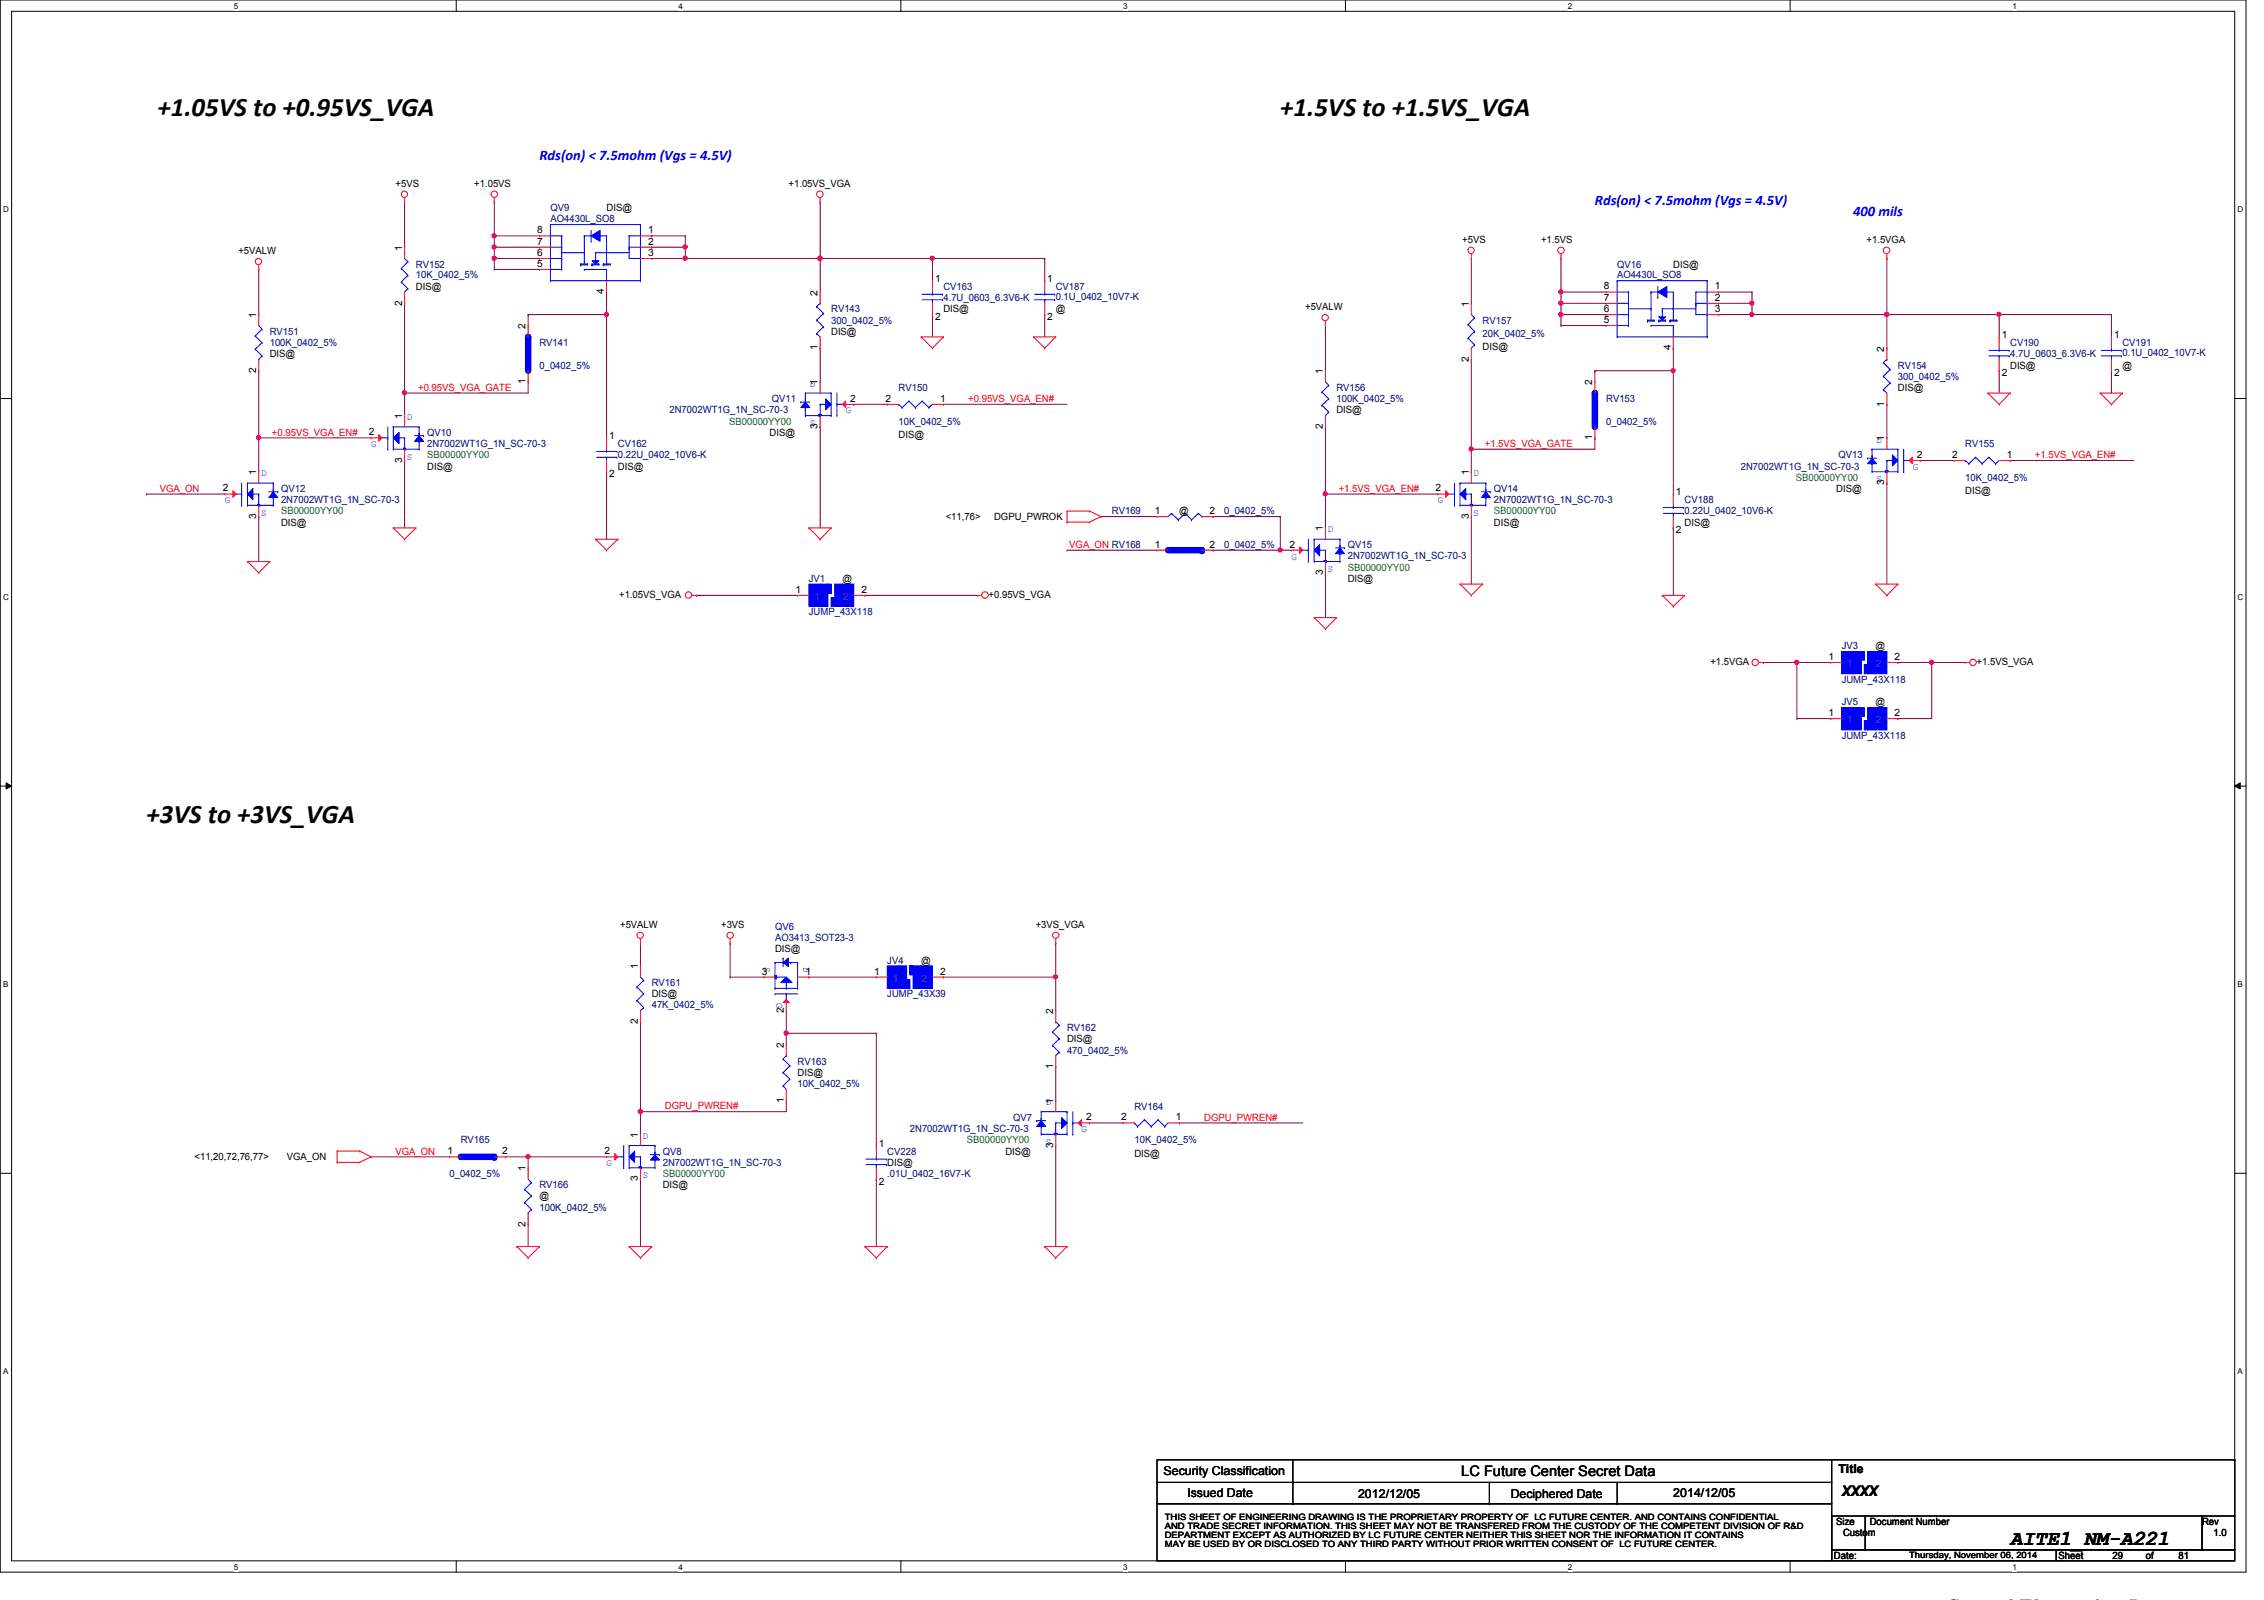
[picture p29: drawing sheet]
<svg xmlns="http://www.w3.org/2000/svg" width="297mm" height="210mm" viewBox="0 0 297 210" stroke-linecap="round" stroke-linejoin="round" font-family="sans-serif">
<defs><g id="words">
<g font-size="3.5">
<text x="20.7" y="15.2">+1.05VS to +0.95VS_VGA</text>
<text x="168" y="15.2">+1.5VS to +1.5VS_VGA</text>
<text x="19.2" y="107.9">+3VS to +3VS_VGA</text>
</g>
<text font-size="2.8" x="263.7" y="202.7">AITE1_NM-A221</text>
<g font-size="1.9" fill="#00f">
<text x="70.8" y="21">Rds(on) &lt; 7.5mohm (Vgs = 4.5V)</text>
<text x="209.3" y="26.9">Rds(on) &lt; 7.5mohm (Vgs = 4.5V)</text>
<text x="243.1" y="28.4">400 mils</text>
</g>
<g font-size="1.9">
<text x="191.7" y="193.7">LC Future Center Secret Data</text>
<text x="241.6" y="196.2">XXXX</text>
</g>
<g font-size="1.6">
<text x="152.7" y="193.5">Security Classification</text>
<text x="155.8" y="196.3">Issued Date</text>
<text x="178.2" y="196.5">2012/12/05</text>
<text x="198.2" y="196.5">Deciphered Date</text>
<text x="219.5" y="196.3">2014/12/05</text>
<text x="241.2" y="193.2">Title</text>
</g>
<g font-size="1.3">
<text x="51.9" y="24.5">+5VS</text>
<text x="62.2" y="24.5">+1.05VS</text>
<text x="79.6" y="27.7">DIS@</text>
<text x="103.5" y="24.5">+1.05VS_VGA</text>
<text x="31.3" y="33.3">+5VALW</text>
<text x="52.7" y="32.9" transform="rotate(-90 52.7 32.9)">1</text>
<text x="70.5" y="33.6">6</text>
<text x="70.5" y="35">5</text>
<text x="70.5" y="32.1">7</text>
<text x="70.5" y="30.6">8</text>
<text x="85" y="32.1">2</text>
<text x="85" y="30.6">1</text>
<text x="85" y="33.6">3</text>
<text x="191.9" y="31.8">+5VS</text>
<text x="202.2" y="31.8">+1.5VS</text>
<text x="219.5" y="35.1">DIS@</text>
<text x="244.9" y="31.8">+1.5VGA</text>
<text x="33.6" y="41.7" transform="rotate(-90 33.6 41.7)">1</text>
<text x="52.7" y="40.1" transform="rotate(-90 52.7 40.1)">2</text>
<text x="54.6" y="38">DIS@</text>
<text x="79.2" y="38.6" transform="rotate(-90 79.2 38.6)">4</text>
<text x="107.3" y="38.8" transform="rotate(-90 107.3 38.8)">2</text>
<text x="122.7" y="37">1</text>
<text x="122.7" y="42">2</text>
<text x="123.8" y="41">DIS@</text>
<text x="137.4" y="37">1</text>
<text x="137.4" y="42">2</text>
<text x="138.5" y="41">@</text>
<text x="171.2" y="40.7">+5VALW</text>
<text x="192.7" y="40.3" transform="rotate(-90 192.7 40.3)">1</text>
<text x="210.4" y="40.9">6</text>
<text x="210.4" y="39.5">7</text>
<text x="210.4" y="38">8</text>
<text x="225" y="39.5">2</text>
<text x="225" y="38">1</text>
<text x="225" y="40.9">3</text>
<text x="35.4" y="46.9">DIS@</text>
<text x="69" y="43.2" transform="rotate(-90 69 43.2)">2</text>
<text x="107.3" y="46" transform="rotate(-90 107.3 46)">1</text>
<text x="109" y="43.9">DIS@</text>
<text x="192.7" y="47.5" transform="rotate(-90 192.7 47.5)">2</text>
<text x="194.5" y="46">DIS@</text>
<text x="210.4" y="42.4">5</text>
<text x="219.2" y="46" transform="rotate(-90 219.2 46)">4</text>
<text x="247.2" y="46.1" transform="rotate(-90 247.2 46.1)">2</text>
<text x="262.6" y="44.4">1</text>
<text x="277.4" y="44.4">1</text>
<text x="33.6" y="48.9" transform="rotate(-90 33.6 48.9)">2</text>
<text x="69" y="50.4" transform="rotate(-90 69 50.4)">1</text>
<text x="107.3" y="50.5" transform="rotate(-90 107.3 50.5)">1</text>
<text x="111.5" y="52.7">2</text>
<text x="116.2" y="52.7">2</text>
<text x="123.4" y="52.7">1</text>
<text x="173.6" y="49.1" transform="rotate(-90 173.6 49.1)">1</text>
<text x="208.9" y="50.5" transform="rotate(-90 208.9 50.5)">2</text>
<text x="247.2" y="53.3" transform="rotate(-90 247.2 53.3)">1</text>
<text x="249" y="51.3">DIS@</text>
<text x="262.6" y="49.4">2</text>
<text x="263.7" y="48.3">DIS@</text>
<text x="277.4" y="49.4">2</text>
<text x="278.5" y="48.3">@</text>
<text x="48.4" y="57.1">2</text>
<text x="52.7" y="55" transform="rotate(-90 52.7 55)">1</text>
<text x="79.9" y="57.6">1</text>
<text x="101" y="57.2">DIS@</text>
<text x="107.3" y="56.3" transform="rotate(-90 107.3 56.3)">3</text>
<text x="117.9" y="57.5">DIS@</text>
<text x="173.6" y="56.3" transform="rotate(-90 173.6 56.3)">2</text>
<text x="175.3" y="54.2">DIS@</text>
<text x="208.9" y="57.8" transform="rotate(-90 208.9 57.8)">1</text>
<text x="247.2" y="57.9" transform="rotate(-90 247.2 57.9)">1</text>
<text x="29.2" y="64.5">2</text>
<text x="33.6" y="62.4" transform="rotate(-90 33.6 62.4)">1</text>
<text x="52.7" y="60.7" transform="rotate(-90 52.7 60.7)">3</text>
<text x="56" y="61.6">DIS@</text>
<text x="79.9" y="62.6">2</text>
<text x="81.1" y="61.6">DIS@</text>
<text x="188.3" y="64.5">2</text>
<text x="192.7" y="62.4" transform="rotate(-90 192.7 62.4)">1</text>
<text x="219.9" y="65">1</text>
<text x="240.9" y="64.6">DIS@</text>
<text x="247.2" y="63.7" transform="rotate(-90 247.2 63.7)">3</text>
<text x="251.5" y="60.1">2</text>
<text x="256.1" y="60.1">2</text>
<text x="257.8" y="64.9">DIS@</text>
<text x="263.3" y="60.1">1</text>
<text x="33.6" y="68.1" transform="rotate(-90 33.6 68.1)">3</text>
<text x="36.9" y="69">DIS@</text>
<text x="124.1" y="68.2">&lt;11,76&gt;</text>
<text x="130.4" y="68.2">DGPU_PWROK</text>
<text x="151.5" y="71.8">1</text>
<text x="151.5" y="67.4">1</text>
<text x="154.7" y="67.5">@</text>
<text x="158.7" y="71.8">2</text>
<text x="158.7" y="67.4">2</text>
<text x="169.2" y="71.8">2</text>
<text x="173.6" y="69.7" transform="rotate(-90 173.6 69.7)">1</text>
<text x="192.7" y="68.1" transform="rotate(-90 192.7 68.1)">3</text>
<text x="196" y="69">DIS@</text>
<text x="219.9" y="70">2</text>
<text x="221" y="69">DIS@</text>
<text x="104.4" y="77.8">1</text>
<text x="110.5" y="76.3">@</text>
<text x="113" y="77.8">2</text>
<text x="173.6" y="75.4" transform="rotate(-90 173.6 75.4)">3</text>
<text x="176.8" y="76.3">DIS@</text>
<text x="81.2" y="78.4">+1.05VS_VGA</text>
<text x="129.7" y="78.4">+0.95VS_VGA</text>
<text x="224.4" y="87.2">+1.5VGA</text>
<text x="239.9" y="86.6">1</text>
<text x="246.1" y="85.2">@</text>
<text x="248.6" y="86.6">2</text>
<text x="259.3" y="87.2">+1.5VS_VGA</text>
<text x="239.9" y="93.9">1</text>
<text x="246.1" y="92.5">@</text>
<text x="248.6" y="93.9">2</text>
<text x="81.4" y="121.7">+5VALW</text>
<text x="94.6" y="121.7">+3VS</text>
<text x="101.7" y="124.9">DIS@</text>
<text x="135.9" y="121.7">+3VS_VGA</text>
<text x="83.7" y="127.2" transform="rotate(-90 83.7 127.2)">1</text>
<text x="85.5" y="130.9">DIS@</text>
<text x="99.9" y="127.8">3</text>
<text x="105.7" y="127.8">1</text>
<text x="114.7" y="127.8">1</text>
<text x="120.9" y="126.4">@</text>
<text x="123.4" y="127.8">2</text>
<text x="83.7" y="134.4" transform="rotate(-90 83.7 134.4)">2</text>
<text x="102.8" y="137.5" transform="rotate(-90 102.8 137.5)">2</text>
<text x="102.8" y="132.9" transform="rotate(-90 102.8 132.9)">2</text>
<text x="138.2" y="133.1" transform="rotate(-90 138.2 133.1)">2</text>
<text x="140" y="136.7">DIS@</text>
<text x="104.6" y="141.1">DIS@</text>
<text x="138.2" y="140.3" transform="rotate(-90 138.2 140.3)">1</text>
<text x="83.7" y="149.3" transform="rotate(-90 83.7 149.3)">1</text>
<text x="102.8" y="144.7" transform="rotate(-90 102.8 144.7)">1</text>
<text x="138.2" y="144.8" transform="rotate(-90 138.2 144.8)">1</text>
<text x="142.5" y="147">2</text>
<text x="147.1" y="147">2</text>
<text x="154.3" y="147">1</text>
<text x="25.5" y="152.2">&lt;11,20,72,76,77&gt;</text>
<text x="37.6" y="152.2">VGA_ON</text>
<text x="58.7" y="151.4">1</text>
<text x="65.9" y="151.4">2</text>
<text x="69" y="153.7" transform="rotate(-90 69 153.7)">1</text>
<text x="79.3" y="151.4">2</text>
<text x="83.7" y="155" transform="rotate(-90 83.7 155)">3</text>
<text x="86.9" y="155.9">DIS@</text>
<text x="115.3" y="150.5">1</text>
<text x="115.3" y="155.4">2</text>
<text x="116.4" y="153">DIS@</text>
<text x="131.9" y="151.5">DIS@</text>
<text x="138.2" y="150.6" transform="rotate(-90 138.2 150.6)">3</text>
<text x="148.8" y="151.8">DIS@</text>
<text x="69" y="160.9" transform="rotate(-90 69 160.9)">2</text>
<text x="70.8" y="157.4">@</text>
<text x="240.9" y="200.1">Size</text>
<text x="241.8" y="201.5">Custom</text>
<text x="245.3" y="200.1">Document Number</text>
<text x="288.9" y="200.1">Rev</text>
<text x="290.4" y="201.5">1.0</text>
<text x="240.6" y="204.5">Date:</text>
<text x="270.1" y="204.5">Sheet</text>
<text x="277.2" y="204.5">29</text>
<text x="281.6" y="204.5">of</text>
<text x="285.8" y="204.5">81</text>
</g>
<g font-size="1.3" fill="#000080">
<text x="72.2" y="27.7">QV9</text>
<text x="72.2" y="29.2">AO4430L_SO8</text>
<text x="54.6" y="35.1">RV152</text>
<text x="212.2" y="35.1">QV16</text>
<text x="54.6" y="36.5">10K_0402_5%</text>
<text x="109" y="41">RV143</text>
<text x="123.8" y="38">CV163</text>
<text x="123.8" y="39.5">4.7U_0603_6.3V6-K</text>
<text x="138.5" y="38">CV187</text>
<text x="138.5" y="39.4">0.1U_0402_10V7-K</text>
<text x="212.2" y="36.5">AO4430L_SO8</text>
<text x="35.4" y="43.9">RV151</text>
<text x="35.4" y="45.4">100K_0402_5%</text>
<text x="70.8" y="45.4">RV141</text>
<text x="109" y="42.5">300_0402_5%</text>
<text x="194.5" y="42.5">RV157</text>
<text x="194.5" y="44.2">20K_0402_5%</text>
<text x="263.7" y="45.4">CV190</text>
<text x="263.7" y="46.9">4.7U_0603_6.3V6-K</text>
<text x="278.5" y="45.4">CV191</text>
<text x="278.5" y="46.7">0.1U_0402_10V7-K</text>
<text x="70.8" y="48.3">0_0402_5%</text>
<text x="101.3" y="52.7">QV11</text>
<text x="117.9" y="51.3">RV150</text>
<text x="175.3" y="51.3">RV156</text>
<text x="175.3" y="52.7">100K_0402_5%</text>
<text x="210.7" y="52.7">RV153</text>
<text x="249" y="48.3">RV154</text>
<text x="249" y="49.8">300_0402_5%</text>
<text x="56" y="57.2">QV10</text>
<text x="56" y="58.6">2N7002WT1G_1N_SC-70-3</text>
<text x="81.1" y="58.6">CV162</text>
<text x="87.8" y="54.2">2N7002WT1G_1N_SC-70-3</text>
<text x="117.9" y="55.7">10K_0402_5%</text>
<text x="210.7" y="55.7">0_0402_5%</text>
<text x="257.8" y="58.6">RV155</text>
<text x="36.9" y="64.6">QV12</text>
<text x="36.9" y="66">2N7002WT1G_1N_SC-70-3</text>
<text x="81.1" y="60.1">0.22U_0402_10V6-K</text>
<text x="196" y="64.6">QV14</text>
<text x="196" y="66">2N7002WT1G_1N_SC-70-3</text>
<text x="221" y="66">CV188</text>
<text x="228.4" y="61.6">2N7002WT1G_1N_SC-70-3</text>
<text x="241.2" y="60.1">QV13</text>
<text x="257.8" y="63.1">10K_0402_5%</text>
<text x="145.9" y="67.5">RV169</text>
<text x="160.6" y="71.9">0_0402_5%</text>
<text x="160.6" y="67.5">0_0402_5%</text>
<text x="176.8" y="71.9">QV15</text>
<text x="221" y="67.5">0.22U_0402_10V6-K</text>
<text x="106.1" y="76.3">JV1</text>
<text x="176.8" y="73.4">2N7002WT1G_1N_SC-70-3</text>
<text x="106.1" y="80.7">JUMP_43X118</text>
<text x="241.6" y="85.2">JV3</text>
<text x="241.6" y="89.6">JUMP_43X118</text>
<text x="241.6" y="92.5">JV5</text>
<text x="241.6" y="96.9">JUMP_43X118</text>
<text x="101.7" y="122">QV6</text>
<text x="101.7" y="123.5">AO3413_SOT23-3</text>
<text x="85.5" y="129.4">RV161</text>
<text x="116.4" y="126.4">JV4</text>
<text x="116.4" y="130.9">JUMP_43X39</text>
<text x="85.5" y="132.3">47K_0402_5%</text>
<text x="140" y="135.3">RV162</text>
<text x="104.6" y="139.7">RV163</text>
<text x="104.6" y="142.6">10K_0402_5%</text>
<text x="140" y="138.2">470_0402_5%</text>
<text x="60.4" y="150">RV165</text>
<text x="119.4" y="148.5">2N7002WT1G_1N_SC-70-3</text>
<text x="132.9" y="147">QV7</text>
<text x="148.8" y="145.6">RV164</text>
<text x="148.8" y="150">10K_0402_5%</text>
<text x="59" y="154.4">0_0402_5%</text>
<text x="70.8" y="155.9">RV166</text>
<text x="86.9" y="151.5">QV8</text>
<text x="86.9" y="153">2N7002WT1G_1N_SC-70-3</text>
<text x="116.4" y="151.5">CV228</text>
<text x="116.4" y="154.4">.01U_0402_16V7-K</text>
<text x="70.8" y="158.8">100K_0402_5%</text>
</g>
<g font-size="1.3" fill="#f00">
<text x="54.9" y="51.3">+0.95VS_VGA_GATE</text>
<text x="127" y="52.7">+0.95VS_VGA_EN#</text>
<text x="35.7" y="57.1">+0.95VS_VGA_EN#</text>
<text x="194.8" y="58.6">+1.5VS_VGA_GATE</text>
<text x="21" y="64.5">VGA_ON</text>
<text x="175.6" y="64.5">+1.5VS_VGA_EN#</text>
<text x="267" y="60.1">+1.5VS_VGA_EN#</text>
<text x="140.3" y="71.9">VGA_ON RV168</text>
<text x="87.2" y="145.5">DGPU_PWREN#</text>
<text x="158" y="147">DGPU_PWREN#</text>
<text x="51.9" y="151.5">VGA_ON</text>
</g>
<g font-size="1.3" fill="#00f">
<text x="106.3" y="50.7">D</text>
<text x="48.7" y="58.7">G</text>
<text x="53.4" y="55.1">D</text>
<text x="106.3" y="55.9">S</text>
<text x="111" y="54.2">G</text>
<text x="246.2" y="58.1">D</text>
<text x="34.2" y="62.5">D</text>
<text x="53.4" y="60.3">S</text>
<text x="193.3" y="62.5">D</text>
<text x="246.2" y="63.2">S</text>
<text x="250.9" y="61.6">G</text>
<text x="29.5" y="66">G</text>
<text x="34.2" y="67.6">S</text>
<text x="174.2" y="69.8">D</text>
<text x="188.6" y="66">G</text>
<text x="193.3" y="67.6">S</text>
<text x="169.5" y="73.4">G</text>
<text x="174.2" y="75">S</text>
<text x="100.2" y="126.8" transform="rotate(90 100.2 126.8)">S</text>
<text x="101.9" y="131.6" transform="rotate(90 101.9 131.6)">G</text>
<text x="105.4" y="126.8" transform="rotate(90 105.4 126.8)">D</text>
<text x="84.3" y="149.4">D</text>
<text x="137.2" y="145">D</text>
<text x="141.9" y="148.5">G</text>
<text x="79.6" y="153">G</text>
<text x="84.3" y="154.6">S</text>
<text x="137.2" y="150.2">S</text>
</g>
<g font-size="1.3" fill="#008000">
<text x="95.7" y="55.7">SB00000YY00</text>
<text x="56" y="60.1">SB00000YY00</text>
<text x="235.6" y="63.1">SB00000YY00</text>
<text x="36.9" y="67.5">SB00000YY00</text>
<text x="196" y="67.5">SB00000YY00</text>
<text x="176.8" y="74.8">SB00000YY00</text>
<text x="126.9" y="150">SB00000YY00</text>
<text x="86.9" y="154.4">SB00000YY00</text>
</g>
<g font-size="1.3" fill="#004080">
<text x="106.8" y="78.7">1</text>
<text x="110.6" y="78.7">2</text>
<text x="242.4" y="87.5">1</text>
<text x="246.1" y="87.5">2</text>
<text x="242.4" y="94.9">1</text>
<text x="246.1" y="94.9">2</text>
<text x="117.1" y="128.8">1</text>
<text x="120.9" y="128.8">2</text>
</g>
<g font-size="1.1">
<text x="30.7" y="1.1">5</text>
<text x="89" y="1.1">4</text>
<text x="147.4" y="1.1">3</text>
<text x="205.7" y="1.1">2</text>
<text x="264" y="1.1">1</text>
<text x=".4" y="27.9">D</text>
<text x="293.6" y="27.9">D</text>
<text x=".4" y="78.7">C</text>
<text x="293.6" y="78.7">C</text>
<text x=".4" y="129.5">B</text>
<text x="293.6" y="129.5">B</text>
<text x=".4" y="180.3">A</text>
<text x="293.6" y="180.3">A</text>
<text x="152.8" y="199.4">THIS SHEET OF ENGINEERING DRAWING IS THE PROPRIETARY PROPERTY OF LC FUTURE CENTER. AND CONTAINS CONFIDENTIAL</text>
<text x="152.8" y="200.6">AND TRADE SECRET INFORMATION. THIS SHEET MAY NOT BE TRANSFERED FROM THE CUSTODY OF THE COMPETENT DIVISION OF R&amp;D</text>
<text x="152.8" y="201.8">DEPARTMENT EXCEPT AS AUTHORIZED BY LC FUTURE CENTER NEITHER THIS SHEET NOR THE INFORMATION IT CONTAINS</text>
<text x="152.8" y="202.9">MAY BE USED BY OR DISCLOSED TO ANY THIRD PARTY WITHOUT PRIOR WRITTEN CONSENT OF LC FUTURE CENTER.</text>
<text x="30.7" y="205.9">5</text>
<text x="89" y="205.9">4</text>
<text x="147.4" y="205.9">3</text>
<text x="205.7" y="205.9">2</text>
<text x="250.5" y="204.4">Thursday, November 06, 2014</text>
<text x="264" y="205.9">1</text>
</g>
</g></defs>
<path d="M0 0h294.7v206.2h-294.7zM1.5 1.5h291.7v203.3h-291.7z" fill="none" stroke="#000" stroke-width=".13"/>
<g fill="#fff">
<path d="M30.7 .2h.6v1.2h-.6z"/>
<path d="M30.7 204.9h.6v1.2h-.6z"/>
</g>
<path d="M59.9 0v1.5M59.9 204.8v1.4" fill="none" stroke="#000" stroke-width=".13"/>
<g fill="#fff">
<path d="M89 .2h.6v1.2h-.6z"/>
<path d="M89 204.9h.6v1.2h-.6z"/>
</g>
<path d="M118.2 0v1.5M118.2 204.8v1.4" fill="none" stroke="#000" stroke-width=".13"/>
<g fill="#fff">
<path d="M147.4 .2h.6v1.2h-.6z"/>
<path d="M147.4 204.9h.6v1.2h-.6z"/>
</g>
<path d="M176.5 0v1.5M176.5 204.8v1.4" fill="none" stroke="#000" stroke-width=".13"/>
<g fill="#fff">
<path d="M205.7 .2h.6v1.2h-.6z"/>
<path d="M205.7 204.9h.6v1.2h-.6z"/>
</g>
<path d="M234.9 0v1.5M234.9 204.8v1.4" fill="none" stroke="#000" stroke-width=".13"/>
<g fill="#fff">
<path d="M264 .2h.6v1.2h-.6z"/>
<path d="M264 204.9h.6v1.2h-.6z"/>
<path d="M.4 26.9h.8v1.2h-.8z"/>
<path d="M293.6 26.9h.7v1.2h-.7z"/>
<path d="M.4 77.7h.8v1.2h-.8z"/>
<path d="M293.6 77.7h.7v1.2h-.7z"/>
</g>
<path d="M0 52.3h1.5M293.2 52.3h1.5" fill="none" stroke="#000" stroke-width=".13"/>
<g fill="#fff">
<path d="M.4 128.5h.7v1.2h-.7z"/>
<path d="M293.6 128.5h.7v1.2h-.7z"/>
</g>
<path d="M0 103.1h1.5M.8 102.7l.7 .4-.7 .4zM293.2 103.1l.7-.4v.8zM293.2 103.1h1.5" fill="none" stroke="#000" stroke-width=".13"/>
<path d="M.8 102.7l.7 .4-.7 .4zM293.2 103.1l.7-.4v.8z" fill="#000"/>
<g fill="#fff">
<path d="M.4 179.3h.7v1.2h-.7z"/>
<path d="M293.6 179.3h.7v1.2h-.7z"/>
</g>
<path d="M0 153.9h1.5M293.2 153.9h1.5" fill="none" stroke="#000" stroke-width=".13"/>
<path d="M48.7 151.8h.1M48.7 151.8h10.3M69.3 151.8h.1M69.3 151.8h10.3M69.3 151.8v1.4M69.3 160.6h.1M69.3 160.6v2.9" fill="none" stroke="#800040" stroke-width=".13"/>
<circle cx="69.3" cy="151.7" r=".29" fill="#f0f"/>
<circle cx="69.3" cy="151.7" r=".29" fill="none" stroke="#f0f" stroke-width=".13"/>
<path d="M138.5 128.2h.1M138.5 140h.1M138.5 128.2v4.4M138.5 140v4.4M84 145.8h.1M84 145.8v3M138.5 150.3h.1M138.5 150.3v13.2M143 147.3h.1M143 147.3h4.4M154.7 147.3h.1M154.7 147.3h16.2" fill="none" stroke="#800040" stroke-width=".13"/>
<circle cx="84" cy="145.8" r=".29" fill="#f0f"/>
<circle cx="84" cy="145.8" r=".29" fill="none" stroke="#f0f" stroke-width=".13"/>
<g fill="none" stroke="#800040" stroke-width=".13">
<path d="M84 123.7h.1M84 123.7v3M95.8 128.2h.1M95.8 123.7h.1M95.8 128.2h4.4M95.8 123.7v4.5M103.2 135.6h.1M103.2 135.6v1.4M103.2 135.6h11.8M106.1 128.2h.1M106.1 128.2h8.9M84 154.7h.1"/>
<path d="M84 145.8h.1M84 154.7v8.8M84 145.8h19.2"/>
</g>
<circle cx="103.1" cy="135.5" r=".29" fill="#f0f"/>
<circle cx="103.1" cy="135.5" r=".29" fill="none" stroke="#f0f" stroke-width=".13"/>
<path d="M115 135.6h.1M115 135.6v14.7M123.8 128.2h.1M138.5 123.7h.1M138.5 123.7v4.5h-14.7M103.2 144.4h.1M103.2 144.4v1.4M115 154.7h.1M115 154.7v8.8" fill="none" stroke="#800040" stroke-width=".13"/>
<circle cx="138.5" cy="128.2" r=".29" fill="#f0f"/>
<circle cx="138.5" cy="128.2" r=".29" fill="none" stroke="#f0f" stroke-width=".13"/>
<g fill="none" stroke="#800040" stroke-width=".13">
<path d="M107.6 33.9h.1M107.6 33.9v4.4M53.1 51.6h.1M53.1 51.6v2.9M107.6 56h.1M107.6 45.7h.1M107.6 45.7v4.4M107.6 56v13.3M112 53h.1M112 53h4.4M123.8 53h.1M123.8 53h16.2"/>
<path d="M84 134.1h.1M84 134.1v11.7M103.2 132.6h.1M103.2 132.6v3M66.3 151.8h.1M66.3 151.8h3"/>
</g>
<circle cx="53.1" cy="51.5" r=".29" fill="#f0f"/>
<circle cx="53.1" cy="51.5" r=".29" fill="none" stroke="#f0f" stroke-width=".13"/>
<path d="M53.1 26.5h.1M53.1 26.5v5.9M64.9 33.9h.1M64.9 33.9v1.4M53.1 51.6h.1M53.1 51.6h16.2M69.3 41.3h.1M69.3 41.3v1.4M53.1 60.4h.1M53.1 60.4v8.9" fill="none" stroke="#800040" stroke-width=".13"/>
<circle cx="64.8" cy="33.9" r=".29" fill="#f0f"/>
<circle cx="64.8" cy="33.9" r=".29" fill="none" stroke="#f0f" stroke-width=".13"/>
<path d="M107.6 26.5h.1M107.6 26.5v7.4M69.3 50.1h.1M69.3 50.1v1.5M79.6 41.3h.1M79.6 41.3v16.1M79.6 61.9h.1M79.6 61.9v8.8" fill="none" stroke="#800040" stroke-width=".13"/>
<circle cx="107.6" cy="33.9" r=".29" fill="#f0f"/>
<circle cx="107.6" cy="33.9" r=".29" fill="none" stroke="#f0f" stroke-width=".13"/>
<path d="M53.1 39.8h.1M53.1 39.8v11.8M64.9 33.9h.1M64.9 35.3h.1M64.9 32.4h.1M64.9 30.9h.1M64.9 33.9h5.9M64.9 35.3h5.9M64.9 32.4h5.9M64.9 30.9h5.9M79.6 38.3h.1M79.6 38.3v3" fill="none" stroke="#800040" stroke-width=".13"/>
<circle cx="79.6" cy="41.2" r=".29" fill="#f0f"/>
<circle cx="79.6" cy="41.2" r=".29" fill="none" stroke="#f0f" stroke-width=".13"/>
<path d="M85.5 30.9h.1M85.5 33.9h.1M85.5 30.9h4.4M85.5 33.9h4.4M89.9 30.9h.1M89.9 30.9v1.5" fill="none" stroke="#800040" stroke-width=".13"/>
<circle cx="89.9" cy="33.9" r=".29" fill="#f0f"/>
<circle cx="89.9" cy="33.9" r=".29" fill="none" stroke="#f0f" stroke-width=".13"/>
<path d="M85.5 32.4h.1M85.5 32.4h4.4" fill="none" stroke="#800040" stroke-width=".13"/>
<circle cx="89.9" cy="32.4" r=".29" fill="#f0f"/>
<circle cx="89.9" cy="32.4" r=".29" fill="none" stroke="#f0f" stroke-width=".13"/>
<path d="M89.9 32.4h.1M89.9 33.9h.1M89.9 32.4v1.5M89.9 33.9h17.7M122.3 33.9h.1M122.3 33.9h14.8M122.3 33.9v2.9M122.3 41.3h.1M122.3 41.3v2.9" fill="none" stroke="#800040" stroke-width=".13"/>
<circle cx="122.3" cy="33.9" r=".29" fill="#f0f"/>
<circle cx="122.3" cy="33.9" r=".29" fill="none" stroke="#f0f" stroke-width=".13"/>
<g fill="none" stroke="#800040" stroke-width=".13">
<path d="M33.9 35.3h.1M33.9 35.3v6M107.6 33.9h.1M107.6 33.9h14.7M137.1 33.9h.1M137.1 33.9v2.9M33.9 57.4h.1M33.9 57.4h14.8M69.3 41.3h.1M69.3 41.3h10.3M137.1 41.3h.1M137.1 41.3v2.9"/>
<path d="M33.9 67.8h.1M33.9 67.8v5.9"/>
</g>
<circle cx="107.6" cy="33.9" r=".29" fill="#f0f"/>
<circle cx="107.6" cy="33.9" r=".29" fill="none" stroke="#f0f" stroke-width=".13"/>
<path d="M33.9 48.6h.1M33.9 48.6v8.8" fill="none" stroke="#800040" stroke-width=".13"/>
<circle cx="33.9" cy="57.4" r=".29" fill="#f0f"/>
<circle cx="33.9" cy="57.4" r=".29" fill="none" stroke="#f0f" stroke-width=".13"/>
<path d="M64.9 26.5h.1M64.9 32.4h.1M64.9 26.5v4.4M64.9 32.4v1.5M33.9 57.4h.1M33.9 57.4v4.5" fill="none" stroke="#800040" stroke-width=".13"/>
<circle cx="64.8" cy="32.4" r=".29" fill="#f0f"/>
<circle cx="64.8" cy="32.4" r=".29" fill="none" stroke="#f0f" stroke-width=".13"/>
<path d="M64.9 30.9h.1M64.9 30.9v1.5" fill="none" stroke="#800040" stroke-width=".13"/>
<circle cx="64.8" cy="30.9" r=".29" fill="#f0f"/>
<circle cx="64.8" cy="30.9" r=".29" fill="none" stroke="#f0f" stroke-width=".13"/>
<path d="M204.8 33.9h.1M204.8 38.3h.1M204.8 33.9v5.9M19.2 64.8h.1M19.2 64.8h10.3" fill="none" stroke="#800040" stroke-width=".13"/>
<circle cx="204.8" cy="38.3" r=".29" fill="#f0f"/>
<circle cx="204.8" cy="38.3" r=".29" fill="none" stroke="#f0f" stroke-width=".13"/>
<path d="M204.8 39.8h.1M204.8 39.8v1.5" fill="none" stroke="#800040" stroke-width=".13"/>
<circle cx="204.8" cy="39.8" r=".29" fill="#f0f"/>
<circle cx="204.8" cy="39.8" r=".29" fill="none" stroke="#f0f" stroke-width=".13"/>
<g fill="none" stroke="#800040" stroke-width=".13">
<path d="M204.8 41.3h.1M204.8 41.3v1.4M209.3 57.4h.1M209.3 57.4v1.5M247.6 41.3h.1M247.6 53h.1M247.6 41.3v4.4M247.6 53v4.4M247.6 63.4h.1M247.6 63.4v13.2M252 60.4h.1M252 60.4h4.4"/>
<path d="M263.7 60.4h.1M263.7 60.4h16.2"/>
</g>
<circle cx="204.8" cy="41.2" r=".29" fill="#f0f"/>
<circle cx="204.8" cy="41.2" r=".29" fill="none" stroke="#f0f" stroke-width=".13"/>
<path d="M193 33.9h.1M193 33.9v5.9M193 58.9h.1M193 58.9v3M193 58.9h16.3M209.3 48.6h.1M209.3 48.6v1.5M193 67.8h.1M193 67.8v8.8" fill="none" stroke="#800040" stroke-width=".13"/>
<circle cx="193" cy="58.9" r=".29" fill="#f0f"/>
<circle cx="193" cy="58.9" r=".29" fill="none" stroke="#f0f" stroke-width=".13"/>
<path d="M247.6 33.9h.1M247.6 33.9v7.4M193 47.2h.1M193 47.2v11.7" fill="none" stroke="#800040" stroke-width=".13"/>
<circle cx="247.5" cy="41.2" r=".29" fill="#f0f"/>
<circle cx="247.5" cy="41.2" r=".29" fill="none" stroke="#f0f" stroke-width=".13"/>
<path d="M225.5 38.3h.1M225.5 38.3h4.4M229.9 38.3h.1M229.9 38.3v1.5M204.8 41.3h.1M204.8 41.3h5.9M219.5 48.6h.1M219.5 45.7h.1M219.5 45.7v19.1M219.5 69.3h.1M219.5 69.3v8.8" fill="none" stroke="#800040" stroke-width=".13"/>
<circle cx="219.5" cy="48.6" r=".29" fill="#f0f"/>
<circle cx="219.5" cy="48.6" r=".29" fill="none" stroke="#f0f" stroke-width=".13"/>
<path d="M204.8 38.3h.1M204.8 39.8h.1M204.8 38.3h5.9M204.8 39.8h5.9M204.8 42.7h.1M204.8 42.7h5.9M209.3 48.6h.1M209.3 48.6h10.2M262.3 41.3h.1M262.3 41.3h14.7" fill="none" stroke="#800040" stroke-width=".13"/>
<circle cx="262.3" cy="41.2" r=".29" fill="#f0f"/>
<circle cx="262.3" cy="41.2" r=".29" fill="none" stroke="#f0f" stroke-width=".13"/>
<path d="M225.5 39.8h.1M225.5 39.8h4.4M229.9 39.8h.1M229.9 39.8v1.5M229.9 41.3h.1M229.9 41.3h17.7M262.3 48.6h.1M262.3 41.3h.1M262.3 41.3v2.9M262.3 48.6v3" fill="none" stroke="#800040" stroke-width=".13"/>
<circle cx="229.8" cy="39.8" r=".29" fill="#f0f"/>
<circle cx="229.8" cy="39.8" r=".29" fill="none" stroke="#f0f" stroke-width=".13"/>
<path d="M225.5 41.3h.1M225.5 41.3h4.4" fill="none" stroke="#800040" stroke-width=".13"/>
<circle cx="229.8" cy="41.2" r=".29" fill="#f0f"/>
<circle cx="229.8" cy="41.2" r=".29" fill="none" stroke="#f0f" stroke-width=".13"/>
<path d="M173.9 42.7h.1M173.9 56h.1M173.9 42.7v5.9M173.9 56v13.3M277 48.6h.1M277 41.3h.1M277 41.3v2.9M277 48.6v3M173.9 75.1h.1M173.9 64.8h.1M173.9 75.1v5.9M173.9 64.8h14.7" fill="none" stroke="#800040" stroke-width=".13"/>
<circle cx="173.9" cy="64.8" r=".29" fill="#f0f"/>
<circle cx="173.9" cy="64.8" r=".29" fill="none" stroke="#f0f" stroke-width=".13"/>
<path d="M247.6 41.3h.1M247.6 41.3h14.7" fill="none" stroke="#800040" stroke-width=".13"/>
<circle cx="247.5" cy="41.2" r=".29" fill="#f0f"/>
<circle cx="247.5" cy="41.2" r=".29" fill="none" stroke="#f0f" stroke-width=".13"/>
<path d="M91.4 78.1h.1M91.4 78.1h13.2M113.5 78.1h.1M113.5 78.1h14.7M235.8 86.9h.1M235.8 94.3h.1M235.8 86.9h4.4M235.8 94.3h4.4M235.8 86.9v7.4M253.4 86.9h.1M253.4 86.9h4.4" fill="none" stroke="#800040" stroke-width=".13"/>
<circle cx="235.7" cy="86.9" r=".29" fill="#f0f"/>
<circle cx="235.7" cy="86.9" r=".29" fill="none" stroke="#f0f" stroke-width=".13"/>
<path d="M231.3 86.9h.1M231.3 86.9h4.5M249 94.3h.1M253.4 86.9h.1M253.4 86.9v7.4h-4.4" fill="none" stroke="#800040" stroke-width=".13"/>
<circle cx="253.4" cy="86.9" r=".29" fill="#f0f"/>
<circle cx="253.4" cy="86.9" r=".29" fill="none" stroke="#f0f" stroke-width=".13"/>
<path d="M140 72.2h.1M140 72.2h11.8M168 72.2h.1M168 72.2h1.5M249 86.9h.1M249 86.9h4.4" fill="none" stroke="#800040" stroke-width=".13"/>
<circle cx="167.9" cy="72.2" r=".29" fill="#f0f"/>
<circle cx="167.9" cy="72.2" r=".29" fill="none" stroke="#f0f" stroke-width=".13"/>
<path d="M144.4 67.8h.1M144.4 67.8h7.4M159.2 67.8h.1M159.2 72.2h.1M159.2 67.8h8.8M168 67.8h.1M168 67.8v4.4h-8.8" fill="none" stroke="#800040" stroke-width=".13"/>
<g fill="none" stroke="#f00" stroke-width=".13">
<path d="M33.9 35.3h.1M33.9 34.8v.5M53.1 26.5h.1M53.1 26v.5M64.9 26.5h.1M64.9 26v.5M107.6 26.5h.1M107.6 26v.5M193 33.9h.1M193 33.3v.6M204.8 33.9h.1M204.8 33.3v.6"/>
<path d="M247.6 33.9h.1M247.6 33.3v.6M120.9 44.2h.1M120.9 44.2h2.9M120.9 44.2l1.4 1.5M122.3 45.7h.1M123.8 44.2h.1M123.8 44.2l-1.5 1.5M135.6 44.2h.1M135.6 44.2h2.9M135.6 44.2l1.5 1.5M137.1 45.7h.1"/>
<path d="M138.5 44.2h.1M138.5 44.2l-1.4 1.5M173.9 42.7h.1M173.9 42.1v.6M260.8 51.6h.1M260.8 51.6h2.9M260.8 51.6l1.5 1.4M262.3 53h.1M263.7 51.6h.1M263.7 51.6l-1.4 1.4M275.5 51.6h.1M275.5 51.6h3"/>
<path d="M275.5 51.6l1.5 1.4M277 53h.1M278.5 51.6h.1M278.5 51.6l-1.5 1.4M32.5 73.7h.1M32.5 73.7h2.9M32.5 73.7l1.4 1.4M33.9 75.1h.1M35.4 73.7h.1M35.4 73.7l-1.5 1.4M51.6 69.3h.1M51.6 69.3h3"/>
<path d="M51.6 69.3l1.5 1.4M53.1 70.7h.1M54.6 69.3h.1M54.6 69.3l-1.5 1.4M78.1 70.7h.1M78.1 70.7h3M78.1 70.7l1.5 1.5M79.6 72.2h.1M81.1 70.7h.1M81.1 70.7l-1.5 1.5M90.8 78.1h.6M91.4 78.1h.1"/>
<path d="M106.1 69.3h.1M106.1 69.3h2.9M106.1 69.3l1.5 1.4M107.6 70.7h.1M109 69.3h.1M109 69.3l-1.4 1.4M128.2 78.1h.1M128.2 78.1h.6M140 67.1h.1M140 68.5h.1M140 68.5h3M140 67.1h3"/>
<path d="M140 67.1v1.4M143 68.5h.1M143 67.1h.1M143 67.1l1.4 .7M144.4 67.8h.1M144.4 67.8l-1.4 .7M191.6 76.6h.1M191.6 76.6h2.9M191.6 76.6l1.4 1.5M193 78.1h.1M194.5 76.6h.1M194.5 76.6l-1.5 1.5"/>
<path d="M218.1 78.1h.1M218.1 78.1h2.9M218.1 78.1l1.4 1.4M219.5 79.5h.1M221 78.1h.1M221 78.1l-1.5 1.4M246.1 76.6h.1M246.1 76.6h2.9M246.1 76.6l1.5 1.5M247.6 78.1h.1M249 76.6h.1M249 76.6l-1.4 1.5"/>
<path d="M172.4 81h.1M172.4 81h2.9M172.4 81l1.5 1.5M173.9 82.5h.1M175.3 81h.1M175.3 81l-1.4 1.5M230.8 86.9h.5M231.3 86.9h.1M257.8 86.9h.1M257.8 86.9h.6M84 123.7h.1M84 123.1v.6"/>
<path d="M95.8 123.7h.1M95.8 123.1v.6M138.5 123.7h.1M138.5 123.1v.6M44.2 151h.1M44.2 152.5h.1M44.2 152.5h3M44.2 151h3M44.2 151v1.5M47.2 152.5h.1M47.2 151h.1M47.2 151l1.5 .8"/>
<path d="M48.7 151.8h.1M48.7 151.8l-1.5 .7M67.8 163.5h.1M67.8 163.5h3M67.8 163.5l1.5 1.5M69.3 165h.1M70.8 163.5h.1M70.8 163.5l-1.5 1.5M82.5 163.5h.1M82.5 163.5h3M82.5 163.5l1.5 1.5M84 165h.1"/>
<path d="M85.5 163.5h.1M85.5 163.5l-1.5 1.5M113.5 163.5h.1M113.5 163.5h2.9M113.5 163.5l1.5 1.5M115 165h.1M116.4 163.5h.1M116.4 163.5l-1.4 1.5M137.1 163.5h.1M137.1 163.5h2.9M137.1 163.5l1.4 1.5M138.5 165h.1"/>
<path d="M140 163.5h.1M140 163.5l-1.5 1.5"/>
<circle cx="33.9" cy="34.3" r=".42"/>
<circle cx="53" cy="25.5" r=".42"/>
<circle cx="64.8" cy="25.5" r=".43"/>
<circle cx="107.6" cy="25.5" r=".43"/>
<circle cx="193" cy="32.8" r=".42"/>
<circle cx="204.8" cy="32.8" r=".43"/>
<circle cx="247.5" cy="32.8" r=".43"/>
<circle cx="173.9" cy="41.7" r=".42"/>
<circle cx="90.3" cy="78.1" r=".43"/>
<circle cx="129.2" cy="78.1" r=".43"/>
<circle cx="230.3" cy="86.9" r=".43"/>
<circle cx="258.9" cy="86.9" r=".43"/>
<circle cx="84" cy="122.7" r=".42"/>
<circle cx="95.8" cy="122.7" r=".42"/>
<circle cx="138.5" cy="122.7" r=".42"/>
</g>
<g fill="none" stroke="#000" stroke-width=".13">
<path d="M151.8 191.5h88.5v3h-88.5zM151.8 194.5h88.5v2.8h-88.5zM151.8 197.3h88.5v7.5h-88.5zM169.6 194.5h.1M169.6 197.3h.1M169.6 191.5v5.8M195.4 197.3h.1M195.4 194.5v2.8M212.2 197.3h.1M212.2 194.5v2.8M240.2 191.5h53M240.3 198.9h4.4v4.4h-4.4z"/>
<path d="M244.7 198.9h44.2v4.4h-44.2zM288.9 198.9h4.3v4.4h-4.3zM293.2 191.5h.1M293.2 191.5v7.4M240.3 203.3h29.5v1.5h-29.5zM269.8 203.3h23.4v1.5h-23.4z"/>
</g>
<path d="M153.2 72.2h4.5" fill="none" stroke="#00f" stroke-width=".85"/>
<circle cx="157.7" cy="72.2" r=".42" fill="#00f"/>
<g fill="none" stroke="#f00" stroke-width=".13">
<path d="M53.1 32.4h.1M53.1 39.8h.1M53.1 32.4v1.5M53.1 38.3v1.5M107.6 38.3h.1M107.6 38.3v1.5M107.6 45.7h.1M107.6 44.2v1.5M116.4 53h.1M116.4 53h1.5M122.3 53h1.5M123.8 53h.1"/>
<path d="M247.6 53h.1M247.6 45.7h.1M247.6 45.7v1.5M247.6 51.6v1.4M151.8 72.2h.1M151.8 72.2h1.4M157.7 72.2h1.5M159.2 72.2h.1M84 126.7h.1M84 134.1h.1M84 126.7v1.5M84 132.6v1.5"/>
<path d="M138.5 140h.1M138.5 132.6h.1M138.5 132.6v1.5M138.5 138.5v1.5"/>
</g>
<g fill="none" stroke="#00f" stroke-width=".13">
<path d="M52.7 35.2h.1M52.7 37h.1M52.7 35.2l.8 .9M52.7 37l.8 .9M53.1 38.3h.1M53.1 33.9l.4 .4M53.5 34.3h.1M53.5 36.1h.1M53.5 37.9h.1M53.5 34.3l-.8 .9M53.5 36.1l-.8 .9M53.5 37.9l-.4 .4"/>
<path d="M107.6 39.8h.1M107.6 39.8l-.5 .4M107.1 43.8h.1M107.1 42h.1M107.1 40.2h.1M107.1 43.8l.5 .4M107.1 42l.9 .9M107.1 40.2l.9 .9M108 42.9h.1M108 41.1h.1M108 42.9l-.9 .9M108 41.1l-.9 .9"/>
<path d="M117.9 53h.1M117.9 53l.5 .5M118.4 53.5h.1M119.2 52.6h.1M119.2 52.6l.9 .9M119.2 52.6l-.8 .9M120.1 53.5h.1M121 52.6h.1M121 52.6l.9 .9M121 52.6l-.9 .9M121.9 53.5h.1M122.3 53l-.4 .5"/>
<path d="M247.1 51.1h.1M247.1 49.4h.1M247.1 47.6h.1M247.1 51.1l.5 .5M247.1 49.4l.9 .8M247.1 47.6l.9 .9M247.6 47.2h.1M247.6 47.2l-.5 .4M248 50.2h.1M248 48.5h.1M248 50.2l-.9 .9M248 48.5l-.9 .9"/>
<path d="M83.6 129.5h.1M83.6 131.3h.1M83.6 129.5l.9 .9M83.6 131.3l.9 .9M84 132.6h.1M84 128.2l.5 .4M84.5 128.6h.1M84.5 130.4h.1M84.5 132.2h.1M84.5 128.6l-.9 .9M84.5 130.4l-.9 .9M84.5 132.2l-.5 .4"/>
<path d="M138.1 137.2h.1M138.1 135.4h.1M138.1 137.2l.9 .8M138.1 135.4l.9 .9M138.5 134.1h.1M138.5 134.1l.5 .4M139 138h.1M139 136.3h.1M139 134.5h.1M139 138l-.5 .5M139 136.3l-.9 .9M139 134.5l-.9 .9"/>
</g>
<path d="M69.3 44.2v4.4" fill="none" stroke="#00f" stroke-width=".85"/>
<circle cx="69.3" cy="44.2" r=".42" fill="#00f"/>
<path d="M69.3 50.1h.1M69.3 42.7h.1M69.3 42.7v1.5M69.3 48.6v1.5" fill="none" stroke="#f00" stroke-width=".13"/>
<path d="M77.6 30.9l1.1-.7v1.5z" fill="#00f"/>
<path d="M77.6 30.9l1.1-.7v1.5z" fill="none" stroke="#00f" stroke-width=".13"/>
<path d="M77.7 34.2h.9l-.5 .4z" fill="#00f"/>
<g fill="none" stroke="#00f" stroke-width=".13">
<path d="M72.2 29.5h.1M72.2 36.8h.1M72.2 35.3h1.5M72.2 30.9h1.5M72.2 32.4h1.5M72.2 33.9h1.5M72.2 29.5h11.8M72.2 29.5v7.3M72.2 36.8h11.8M73.7 33.9h.1M73.7 32.4h.1M73.7 30.9h.1"/>
<path d="M73.7 35.3h.1M73.7 33.1h3M73.7 30.9v4.4M76.2 34.8h.1M76.2 34.6h.1M76.2 34.6h.9M76.2 34.6v.2M76.7 35.3h.1M76.7 30.9h.1M76.7 33.1h.1M76.7 35.3h2.9v1.5M76.7 30.9h.9"/>
<path d="M76.7 30.9v3.7M77.1 34.6h.1M77.1 34.6v.2h-.9M77.6 31.7h.1M77.6 30.2v1.5M77.7 34.2h.9l-.5 .4zM77.7 34.8h.1M77.7 34.6h.1M77.7 34.6h.9M77.7 34.6v.2M78.1 34.2h.1M78.1 33.1h.1"/>
<path d="M78.1 33.1v1.1M78.1 33.1h4.4M78.6 34.6h.1M78.6 34.6v.2h-.9M78.7 30.9h.1M78.7 30.9h.9v3.7M79.2 34.8h.1M79.2 34.6h.1M79.2 34.6h.8M79.2 34.6v.2M79.6 33.1h.1M79.6 34.6h.1"/>
<path d="M79.6 36.8h.1M80 34.6h.1M80 34.6v.2h-.8M82.5 32.7h.1M82.5 32.6h.1M82.5 32.4h.1M82.5 30.9h.1M82.5 30.9h1.5M82.5 32.4h1.5M82.5 30.9v3h1.5M84 32.4h.1M84 29.5h.1"/>
<path d="M84 36.8h.1M84 30.9h.1M84 33.9h.1M84 29.5v7.3"/>
</g>
<g fill="none" stroke="#f00" stroke-width=".13">
<path d="M70.8 33.9h.1M70.8 35.3h.1M70.8 32.4h.1M70.8 30.9h.1M70.8 33.9h1.4M70.8 32.4h1.4M70.8 30.9h1.4M70.8 35.3h1.4M79.6 38.3h.1M79.6 36.8v1.5M84 33.9h1.5M84 32.4h1.5"/>
<path d="M84 30.9h1.5M85.5 32.4h.1M85.5 30.9h.1M85.5 33.9h.1"/>
</g>
<path d="M217.5 38.3l1.2-.7v1.4z" fill="#00f"/>
<path d="M217.5 38.3l1.2-.7v1.4z" fill="none" stroke="#00f" stroke-width=".13"/>
<path d="M217.6 41.6h.9l-.4 .4z" fill="#00f"/>
<g fill="none" stroke="#00f" stroke-width=".13">
<path d="M212.2 36.8h.1M212.2 38.3h1.5M212.2 39.8h1.5M212.2 36.8h11.8M212.2 36.8v7.4M213.7 39.8h.1M213.7 38.3h.1M213.7 38.3v4.4M216.6 38.3h.1M216.6 38.3h.9M216.6 38.3v3.7M217.5 39h.1"/>
<path d="M217.5 37.6v1.4M218.7 38.3h.1M218.7 38.3h.8v3.7M222.5 39.9h.1M222.5 39.8h.1M222.5 38.3h.1M222.5 38.3h1.5M222.5 39.8h1.5M222.5 38.3v3h1.5M224 39.8h.1M224 36.8h.1M224 38.3h.1"/>
<path d="M224 36.8v7.4M212.2 44.2h.1M212.2 42.7h1.5M212.2 41.3h1.5M212.2 44.2h11.8M213.7 41.3h.1M213.7 42.7h.1M213.7 40.5h2.9M216.2 42.1h.1M216.2 42h.1M216.2 42h.8M216.2 42v.1"/>
<path d="M216.6 42.7h.1M216.6 40.5h.1M216.6 42.7h2.9v1.5M217 42h.1M217 42v.1h-.8M217.6 41.6h.9l-.4 .4zM217.6 42.1h.1M217.6 42h.1M217.6 42h.9M217.6 42v.1M218.1 41.6h.1M218.1 40.5h.1"/>
<path d="M218.1 40.5v1.1M218.1 40.5h4.4M218.5 42h.1M218.5 42v.1h-.9M219.1 42.1h.1M219.1 42h.1M219.1 42h.9M219.1 42v.1M219.5 40.5h.1M219.5 42h.1M219.5 44.2h.1M220 42h.1"/>
<path d="M220 42v.1h-.9M222.5 40.1h.1M224 44.2h.1M224 41.3h.1"/>
</g>
<g fill="none" stroke="#f00" stroke-width=".13">
<path d="M210.7 39.8h.1M210.7 38.3h.1M210.7 39.8h1.5M210.7 38.3h1.5M224 39.8h1.5M224 38.3h1.5M225.5 39.8h.1M225.5 38.3h.1M210.7 41.3h.1M210.7 42.7h.1M210.7 41.3h1.5M210.7 42.7h1.5"/>
<path d="M219.5 45.7h.1M219.5 44.2v1.5M224 41.3h1.5M225.5 41.3h.1"/>
</g>
<path d="M103.2 128.2l.7 .7h-1.5z" fill="#00f"/>
<path d="M103.2 128.2l.7 .7h-1.5z" fill="none" stroke="#00f" stroke-width=".13"/>
<path d="M102.7 126.3l.8-.6v1.1z" fill="#00f"/>
<g fill="none" stroke="#00f" stroke-width=".13">
<path d="M101.7 129.7h.1M101.7 128.2h.1M101.7 130.4h.1M101.7 126.3h.1M101.7 128h.1M101.7 129.7h2.9M101.7 126.3v3.4M101.7 128.2h1.5M101.7 130.4h2.9M101.7 126.3h1M101.7 128.3h.2M101.7 128h.2"/>
<path d="M101.9 128.3h.1M101.9 128h.1M101.9 128v.3M102.7 126.3l.8-.6v1.1zM102.7 126.3h.1M102.7 125.7h.1M102.7 125.7v1.1M103.2 128.2h.1M103.2 130.4h.1M103.2 129.7h.1M103.2 128.9v.8M103.2 130.4v.7"/>
<path d="M103.5 126.3h1.1M103.8 126.3h.1M104.6 129.7h.1M104.6 126.3h.1M104.6 126.3v3.4"/>
</g>
<path d="M102.7 131.5l.5-.4 .4 .4z" fill="#f00"/>
<path d="M33.9 41.3h.1M33.9 48.6h.1M33.9 41.3v1.4M33.9 47.2v1.4M100.2 128.2h.1M100.2 128.2h1.5M102.7 131.5l.5-.4 .4 .4zM103.2 132.6h.1M103.2 131.1v1.5M104.6 128.2h1.5M106.1 128.2h.1" fill="none" stroke="#f00" stroke-width=".13"/>
<path d="M33.5 44.1h.1M33.5 45.8h.1M33.5 44.1l.9 .9M33.5 45.8l.9 .9M33.9 47.2h.1M33.9 42.7l.5 .5M34.4 43.2h.1M34.4 45h.1M34.4 46.7h.1M34.4 43.2l-.9 .9M34.4 45l-.9 .8M34.4 46.7l-.5 .5" fill="none" stroke="#00f" stroke-width=".13"/>
<path d="M108.3 52.3l.7 .7-.7 .8z" fill="#00f"/>
<path d="M108.3 52.3l.7 .7-.7 .8z" fill="none" stroke="#00f" stroke-width=".13"/>
<path d="M105.7 52.7l.6 .8h-1.2z" fill="#00f"/>
<g fill="none" stroke="#00f" stroke-width=".13">
<path d="M105.1 52.7h.1M105.1 52.7h1.2M105.7 52.7l.6 .8h-1.2zM105.7 51.6h.1M105.7 52.5h.1M105.7 54.5h.1M105.7 53.5h.1M105.7 51.6h3.3M105.7 54.5h3.3M105.7 51.6v1.1M105.7 53.5v1M107.4 54.4h.1"/>
<path d="M107.4 54.5h.1M107.4 54.4h.3M107.4 54.4v.1M107.6 54.5h.1M107.6 53h.1M107.6 53v1.5M107.6 53h.7M107.7 54.4h.1M107.7 54.4v.1M108.3 53h.1M109 51.6h.1M109 54.5h.1"/>
<path d="M109 51.6v2.9M109.8 53h.1M109.8 54.5h.1M109.8 53h.7M109.8 51.6v2.9"/>
</g>
<path d="M110.5 53l.5-.4v.9z" fill="#f00"/>
<path d="M107.6 50.1h.1M107.6 56h.1M107.6 50.1v1.5M107.6 54.5v1.5M110.5 53l.5-.4v.9zM110.5 53h1.5M112 53h.1" fill="none" stroke="#f00" stroke-width=".13"/>
<path d="M106.1 76.6h1.5v2.9h-1.5z" fill-rule="evenodd" fill="#00f"/>
<path d="M106.1 76.6h1.5v2.9h-1.5z" fill="none" stroke="#00f" stroke-width=".13"/>
<path d="M107.6 76.6h1v2.9h-1z" fill-rule="evenodd" fill="#00f"/>
<path d="M107.6 76.6h1v2.9h-1z" fill="none" stroke="#00f" stroke-width=".13"/>
<path d="M108.6 76.6h.4v1.2h-.4z" fill-rule="evenodd" fill="#00f"/>
<path d="M108.6 76.6h.4v1.2h-.4z" fill="none" stroke="#00f" stroke-width=".13"/>
<path d="M109 78.4h.5v1.1h-.5z" fill-rule="evenodd" fill="#00f"/>
<path d="M109 78.4h.5v1.1h-.5z" fill="none" stroke="#00f" stroke-width=".13"/>
<path d="M109.5 76.6h1v2.9h-1z" fill-rule="evenodd" fill="#00f"/>
<path d="M109.5 76.6h1v2.9h-1z" fill="none" stroke="#00f" stroke-width=".13"/>
<path d="M110.5 76.6h1.5v2.9h-1.5z" fill-rule="evenodd" fill="#00f"/>
<path d="M110.5 76.6h1.5v2.9h-1.5z" fill="none" stroke="#00f" stroke-width=".13"/>
<path d="M104.6 78.1h.1M104.6 78.1h1.5M112 78.1h1.5M113.5 78.1h.1" fill="none" stroke="#f00" stroke-width=".13"/>
<path d="M83.3 151v1.5l-.8-.7z" fill="#00f"/>
<path d="M83.3 151v1.5l-.8-.7z" fill="none" stroke="#00f" stroke-width=".13"/>
<path d="M85.9 151.5l.6 .7h-1.2z" fill="#00f"/>
<g fill="none" stroke="#00f" stroke-width=".13">
<path d="M81.1 151.8h.7M81.8 151.8h.1M81.8 153.2h.1M81.8 150.3v2.9M82.5 150.3h.1M82.5 153.2h.1M82.5 150.3h3.4M82.5 150.3v2.9M82.5 153.2h3.4M83.3 151.8h.1M83.3 151.8h.7M83.9 153.1h.1"/>
<path d="M83.9 153.1v.1M83.9 153.1h.3M84 153.2h.1M84 151.8h.1M84 151.8v1.4M84.2 153.1h.1M84.2 153.2h.1M84.2 153.1v.1M85.3 151.5h1.2M85.9 151.5l.6 .7h-1.2zM85.9 150.3h.1M85.9 151.2h.1"/>
<path d="M85.9 153.2h.1M85.9 152.2h.1M85.9 150.3v1.2M85.9 152.2v1M86.5 151.5h.1"/>
</g>
<path d="M80.6 151.3l.5 .5-.5 .4z" fill="#f00"/>
<path d="M79.6 151.8h.1M79.6 151.8h1.5M80.6 151.3l.5 .5-.5 .4zM84 148.8h.1M84 154.7h.1M84 148.8v1.5M84 153.2v1.5" fill="none" stroke="#f00" stroke-width=".13"/>
<path d="M32.5 64.8l.7-.7v1.5z" fill="#00f"/>
<path d="M32.5 64.8l.7-.7v1.5z" fill="none" stroke="#00f" stroke-width=".13"/>
<path d="M35.9 64.5l.5 .8h-1.1z" fill="#00f"/>
<g fill="none" stroke="#00f" stroke-width=".13">
<path d="M31 64.8h.7M31.7 64.8h.1M31.7 66.3h.1M31.7 63.4v2.9M32.5 63.4h.1M32.5 66.3h.1M32.5 63.4h3.4M32.5 63.4v2.9M32.5 66.3h3.4M33.2 64.8h.1M33.2 64.8h.7M33.8 66.2h.1"/>
<path d="M33.8 66.2v.1M33.8 66.2h.3M33.9 66.3h.1M33.9 64.8h.1M33.9 64.8v1.5M34.1 66.2h.1M34.1 66.3h.1M34.1 66.2v.1M35.3 64.5h1.1M35.9 64.5l.5 .8h-1.1zM35.9 63.4h.1M35.9 64.2h.1"/>
<path d="M35.9 66.3h.1M35.9 65.3h.1M35.9 63.4v1.1M35.9 65.3v1M36.4 64.5h.1"/>
</g>
<path d="M30.6 64.4l.4 .4-.4 .4z" fill="#f00"/>
<path d="M262.3 44.2h.1M262.3 48.6h.1M262.3 44.2v1.5M262.3 47.2v1.4M29.5 64.8h.1M29.5 64.8h1.5M30.6 64.4l.4 .4-.4 .4zM33.9 61.9h.1M33.9 67.8h.1M33.9 61.9v1.5M33.9 66.3v1.5" fill="none" stroke="#f00" stroke-width=".13"/>
<path d="M260.9 46.7h2.7M260.9 46h2.7M262.3 46h.1M262.3 46.7h.1M262.3 45.7v.3M262.3 46.7v.5M263.6 46.7h.1M263.6 46h.1" fill="none" stroke="#00f" stroke-width=".13"/>
<path d="M139.3 146.6l.7 .7-.7 .8z" fill="#00f"/>
<path d="M139.3 146.6l.7 .7-.7 .8z" fill="none" stroke="#00f" stroke-width=".13"/>
<path d="M136.6 147l.6 .8h-1.2z" fill="#00f"/>
<g fill="none" stroke="#00f" stroke-width=".13">
<path d="M136 147h.1M136 147h1.2M136.6 147l.6 .8h-1.2zM136.6 145.8h.1M136.6 146.7h.1M136.6 148.8h.1M136.6 147.8h.1M136.6 145.8h3.4M136.6 148.8h3.4M136.6 145.8v1.2M136.6 147.8v1M138.4 148.7h.1"/>
<path d="M138.4 148.8h.1M138.4 148.7h.3M138.4 148.7v.1M138.5 148.8h.1M138.5 147.3h.1M138.5 147.3v1.5M138.5 147.3h.8M138.7 148.7h.1M138.7 148.7v.1M139.3 147.3h.1M140 145.8h.1M140 148.8h.1"/>
<path d="M140 145.8v3M140.8 147.3h.1M140.8 148.8h.1M140.8 147.3h.7M140.8 145.8v3"/>
</g>
<path d="M141.5 147.3l.4-.4v.8z" fill="#f00"/>
<path d="M138.5 144.4h.1M138.5 150.3h.1M138.5 144.4v1.4M138.5 148.8v1.5M141.5 147.3l.4-.4v.8zM141.5 147.3h1.5M143 147.3h.1" fill="none" stroke="#f00" stroke-width=".13"/>
<path d="M60.4 151.8h4.5" fill="none" stroke="#00f" stroke-width=".85"/>
<circle cx="64.9" cy="151.8" r=".42" fill="#00f"/>
<g fill="none" stroke="#f00" stroke-width=".13">
<path d="M79.6 57.4h.1M79.6 57.4v1.5M277 44.2h.1M277 48.6h.1M277 44.2v1.5M277 47.2v1.4M79.6 61.9h.1M79.6 60.4v1.5M59 151.8h.1M59 151.8h1.4M64.9 151.8h1.4M66.3 151.8h.1"/>
<path d="M147.4 147.3h.1M147.4 147.3h1.4M153.2 147.3h1.5M154.7 147.3h.1"/>
</g>
<g fill="none" stroke="#00f" stroke-width=".13">
<path d="M78.3 60h2.6M78.3 59.2h2.6M79.6 59.2h.1M79.6 60h.1M79.6 58.9v.3M79.6 60v.4M80.9 60h.1M80.9 59.2h.1M275.7 46.7h2.6M275.7 46h2.6M277 46h.1M277 46.7h.1"/>
<path d="M277 45.7v.3M277 46.7v.5M278.3 46.7h.1M278.3 46h.1M148.8 147.3h.1M148.8 147.3l.5 .5M149.3 147.8h.1M150.2 146.9h.1M150.2 146.9l.8 .9M150.2 146.9l-.9 .9M151 147.8h.1M151.9 146.9h.1"/>
<path d="M151.9 146.9l.9 .9M151.9 146.9l-.9 .9M152.8 147.8h.1M153.2 147.3l-.4 .5"/>
</g>
<path d="M241.6 85.5h1.5v2.9h-1.5z" fill-rule="evenodd" fill="#00f"/>
<path d="M241.6 85.5h1.5v2.9h-1.5z" fill="none" stroke="#00f" stroke-width=".13"/>
<path d="M243.1 85.5h1.1v2.9h-1.1z" fill-rule="evenodd" fill="#00f"/>
<path d="M243.1 85.5h1.1v2.9h-1.1z" fill="none" stroke="#00f" stroke-width=".13"/>
<path d="M244.2 85.5h.4v1.1h-.4z" fill-rule="evenodd" fill="#00f"/>
<path d="M244.2 85.5h.4v1.1h-.4z" fill="none" stroke="#00f" stroke-width=".13"/>
<path d="M244.6 87.2h.4v1.2h-.4z" fill-rule="evenodd" fill="#00f"/>
<path d="M244.6 87.2h.4v1.2h-.4z" fill="none" stroke="#00f" stroke-width=".13"/>
<path d="M245 85.5h1.1v2.9h-1.1z" fill-rule="evenodd" fill="#00f"/>
<path d="M245 85.5h1.1v2.9h-1.1z" fill="none" stroke="#00f" stroke-width=".13"/>
<path d="M246.1 85.5h1.5v2.9h-1.5z" fill-rule="evenodd" fill="#00f"/>
<path d="M246.1 85.5h1.5v2.9h-1.5z" fill="none" stroke="#00f" stroke-width=".13"/>
<path d="M240.2 86.9h.1M240.2 86.9h1.4M247.6 86.9h1.4M249 86.9h.1" fill="none" stroke="#f00" stroke-width=".13"/>
<path d="M116.4 126.7h1.5v3h-1.5z" fill-rule="evenodd" fill="#00f"/>
<path d="M116.4 126.7h1.5v3h-1.5z" fill="none" stroke="#00f" stroke-width=".13"/>
<path d="M117.9 126.7h1.1v3h-1.1z" fill-rule="evenodd" fill="#00f"/>
<path d="M117.9 126.7h1.1v3h-1.1z" fill="none" stroke="#00f" stroke-width=".13"/>
<path d="M119 128.5h.4v1.2h-.4z" fill-rule="evenodd" fill="#00f"/>
<path d="M119 128.5h.4v1.2h-.4z" fill="none" stroke="#00f" stroke-width=".13"/>
<path d="M119.4 126.7h.4v1.2h-.4z" fill-rule="evenodd" fill="#00f"/>
<path d="M119.4 126.7h.4v1.2h-.4z" fill="none" stroke="#00f" stroke-width=".13"/>
<path d="M119.8 126.7h1.1v3h-1.1z" fill-rule="evenodd" fill="#00f"/>
<path d="M119.8 126.7h1.1v3h-1.1z" fill="none" stroke="#00f" stroke-width=".13"/>
<path d="M120.9 126.7h1.4v3h-1.4z" fill-rule="evenodd" fill="#00f"/>
<g fill="none" stroke="#00f" stroke-width=".13">
<path d="M218.2 67.4h2.7M218.2 66.6h2.7M219.5 66.6h.1M219.5 67.4h.1M219.5 66.3v.3M219.5 67.4v.4M220.9 67.4h.1M220.9 66.6h.1M120.9 126.7h1.4v3h-1.4zM113.6 152.8h2.7M113.6 152.1h2.7M115 152.1h.1"/>
<path d="M115 152.8h.1M115 151.8v.3M115 152.8v.4M116.3 152.8h.1M116.3 152.1h.1"/>
</g>
<path d="M219.5 64.8h.1M219.5 69.3h.1M219.5 64.8v1.5M219.5 67.8v1.5M115 128.2h.1M115 128.2h1.4M122.3 128.2h1.5M123.8 128.2h.1M115 150.3h.1M115 154.7h.1M115 150.3v1.5M115 153.2v1.5" fill="none" stroke="#f00" stroke-width=".13"/>
<path d="M248.3 59.7l.7 .7-.7 .7z" fill="#00f"/>
<path d="M248.3 59.7l.7 .7-.7 .7z" fill="none" stroke="#00f" stroke-width=".13"/>
<path d="M245.6 60.1l.6 .7h-1.2z" fill="#00f"/>
<g fill="none" stroke="#00f" stroke-width=".13">
<path d="M245.6 58.9h.1M245.6 59.8h.1M245.6 58.9h3.4M245.6 58.9v1.2M249 58.9h.1M249 58.9v3M249.8 58.9v3M245 60.1h.1M245 60.1h1.2M245.6 60.1l.6 .7h-1.2zM245.6 61.9h.1M245.6 60.8h.1"/>
<path d="M245.6 61.9h3.4M245.6 60.8v1.1M247.4 61.7h.1M247.4 61.9h.1M247.4 61.7h.3M247.4 61.7v.2M247.6 61.9h.1M247.6 60.4h.1M247.6 60.4v1.5M247.6 60.4h.7M247.7 61.7h.1M247.7 61.7v.2"/>
<path d="M248.3 60.4h.1M249 61.9h.1M249.8 60.4h.1M249.8 61.9h.1M249.8 60.4h.7"/>
</g>
<path d="M250.5 60.4l.4-.4v.8z" fill="#f00"/>
<path d="M122.3 36.8h.1M122.3 36.8v1.5M122.3 39.8v1.5M122.3 41.3h.1M247.6 57.4h.1M247.6 57.4v1.5M247.6 63.4h.1M247.6 61.9v1.5M250.5 60.4l.4-.4v.8zM250.5 60.4h1.5M252 60.4h.1" fill="none" stroke="#f00" stroke-width=".13"/>
<path d="M121 39.3h2.7M121 38.6h2.7M122.3 38.6h.1M122.3 39.3h.1M122.3 38.3v.3M122.3 39.3v.5M123.7 39.3h.1M123.7 38.6h.1" fill="none" stroke="#00f" stroke-width=".13"/>
<path d="M191.6 64.8l.7-.7v1.5z" fill="#00f"/>
<path d="M191.6 64.8l.7-.7v1.5z" fill="none" stroke="#00f" stroke-width=".13"/>
<path d="M194.9 64.5l.6 .8h-1.2z" fill="#00f"/>
<g fill="none" stroke="#00f" stroke-width=".13">
<path d="M190.1 64.8h.7M190.8 64.8h.1M190.8 66.3h.1M190.8 63.4v2.9M191.6 63.4h.1M191.6 66.3h.1M191.6 63.4h3.3M191.6 63.4v2.9M191.6 66.3h3.3M192.3 64.8h.1M192.3 64.8h.7M192.9 66.2h.1"/>
<path d="M192.9 66.2v.1M192.9 66.2h.3M193 66.3h.1M193 64.8h.1M193 64.8v1.5M193.2 66.2h.1M193.2 66.3h.1M193.2 66.2v.1M194.3 64.5h1.2M194.9 64.5l.6 .8h-1.2zM194.9 63.4h.1M194.9 64.2h.1"/>
<path d="M194.9 66.3h.1M194.9 65.3h.1M194.9 63.4v1.1M194.9 65.3v1M195.5 64.5h.1"/>
</g>
<path d="M189.6 64.4l.5 .4-.5 .4z" fill="#f00"/>
<g fill="none" stroke="#f00" stroke-width=".13">
<path d="M193 39.8h.1M193 39.8v1.5M173.9 48.6h.1M173.9 56h.1M173.9 48.6v1.5M173.9 54.5v1.5M193 47.2h.1M193 45.7v1.5M188.6 64.8h.1M188.6 64.8h1.5M189.6 64.4l.5 .4-.5 .4zM193 61.9h.1"/>
<path d="M193 67.8h.1M193 61.9v1.5M193 66.3v1.5M256.4 60.4h.1M256.4 60.4h1.4M262.3 60.4h1.4M263.7 60.4h.1M103.2 137h.1M103.2 137v1.5M103.2 144.4h.1M103.2 142.9v1.5"/>
</g>
<g fill="none" stroke="#00f" stroke-width=".13">
<path d="M173.4 51.4h.1M173.4 53.2h.1M173.4 51.4l.9 .9M173.4 53.2l.9 .9M173.9 54.5h.1M173.9 50.1l.4 .4M174.3 50.5h.1M174.3 52.3h.1M174.3 54.1h.1M174.3 50.5l-.9 .9M174.3 52.3l-.9 .9M174.3 54.1l-.4 .4"/>
<path d="M192.6 42.6h.1M192.6 44.4h.1M192.6 42.6l.9 .9M192.6 44.4l.9 .9M193 45.7h.1M193 41.3l.5 .4M193.5 41.7h.1M193.5 43.5h.1M193.5 45.3h.1M193.5 41.7l-.9 .9M193.5 43.5l-.9 .9M193.5 45.3l-.5 .4"/>
<path d="M259.2 60h.1M259.2 60l.9 .8M259.2 60l-.9 .8M260.9 60h.1M260.9 60l.9 .8M260.9 60l-.8 .8M257.8 60.4h.1M257.8 60.4l.5 .4M258.3 60.8h.1M260.1 60.8h.1M261.8 60.8h.1M262.3 60.4l-.5 .4"/>
<path d="M102.7 138.9h.1M102.7 138.9l.9 .9M103.2 138.5h.1M103.2 138.5l-.5 .4M103.6 139.8h.1M103.6 139.8l-.9 .9M102.7 142.5h.1M102.7 140.7h.1M102.7 142.5l.5 .4M102.7 140.7l.9 .9M103.6 141.6h.1M103.6 141.6l-.9 .9"/>
</g>
<path d="M172.4 72.2l.7-.7v1.4z" fill="#00f"/>
<path d="M172.4 72.2l.7-.7v1.4z" fill="none" stroke="#00f" stroke-width=".13"/>
<path d="M175.8 71.9l.6 .7h-1.2z" fill="#00f"/>
<g fill="none" stroke="#00f" stroke-width=".13">
<path d="M170.9 72.2h.8M171.7 72.2h.1M171.7 73.7h.1M171.7 70.7v3M172.4 70.7h.1M172.4 73.7h.1M172.4 70.7h3.4M172.4 70.7v3M172.4 73.7h3.4M173.1 72.2h.1M173.1 72.2h.8M173.7 73.5h.1"/>
<path d="M173.7 73.5v.2M173.7 73.5h.3M173.9 73.7h.1M173.9 72.2h.1M173.9 72.2v1.5M174 73.5h.1M174 73.7h.1M174 73.5v.2M175.2 71.9h1.2M175.8 71.9l.6 .7h-1.2zM175.8 70.7h.1M175.8 71.6h.1"/>
<path d="M175.8 73.7h.1M175.8 72.6h.1M175.8 70.7v1.2M175.8 72.6v1.1M176.4 71.9h.1"/>
</g>
<path d="M170.5 71.8l.4 .4-.4 .4z" fill="#f00"/>
<path d="M137.1 36.8h.1M137.1 36.8v1.5M137.1 39.8v1.5M137.1 41.3h.1M169.5 72.2h.1M169.5 72.2h1.4M170.5 71.8l.4 .4-.4 .4zM173.9 69.3h.1M173.9 75.1h.1M173.9 69.3v1.4M173.9 73.7v1.4" fill="none" stroke="#f00" stroke-width=".13"/>
<path d="M135.7 39.3h2.7M135.7 38.6h2.7M137.1 38.6h.1M137.1 39.3h.1M137.1 38.3v.3M137.1 39.3v.5M138.4 39.3h.1M138.4 38.6h.1" fill="none" stroke="#00f" stroke-width=".13"/>
<path d="M241.6 92.8h1.5v3h-1.5z" fill-rule="evenodd" fill="#00f"/>
<path d="M241.6 92.8h1.5v3h-1.5z" fill="none" stroke="#00f" stroke-width=".13"/>
<path d="M243.1 92.8h1.1v3h-1.1z" fill-rule="evenodd" fill="#00f"/>
<path d="M243.1 92.8h1.1v3h-1.1z" fill="none" stroke="#00f" stroke-width=".13"/>
<path d="M244.2 92.8h.4v1.2h-.4z" fill-rule="evenodd" fill="#00f"/>
<path d="M244.2 92.8h.4v1.2h-.4z" fill="none" stroke="#00f" stroke-width=".13"/>
<path d="M244.6 94.6h.4v1.2h-.4z" fill-rule="evenodd" fill="#00f"/>
<path d="M244.6 94.6h.4v1.2h-.4z" fill="none" stroke="#00f" stroke-width=".13"/>
<path d="M245 92.8h1.1v3h-1.1z" fill-rule="evenodd" fill="#00f"/>
<path d="M245 92.8h1.1v3h-1.1z" fill="none" stroke="#00f" stroke-width=".13"/>
<path d="M246.1 92.8h1.5v3h-1.5z" fill-rule="evenodd" fill="#00f"/>
<g fill="none" stroke="#00f" stroke-width=".13">
<path d="M246.1 92.8h1.5v3h-1.5zM68.8 156h.1M68.8 157.8h.1M68.8 156l.9 .9M68.8 157.8l.9 .9M69.3 159.1h.1M69.3 154.7l.4 .5M69.7 155.2h.1M69.7 156.9h.1M69.7 158.7h.1M69.7 155.2l-.9 .8M69.7 156.9l-.9 .9"/>
<path d="M69.7 158.7l-.4 .4"/>
</g>
<path d="M240.2 94.3h.1M240.2 94.3h1.4M247.6 94.3h1.4M249 94.3h.1M69.3 153.2h.1M69.3 153.2v1.5M69.3 159.1v1.5M69.3 160.6h.1" fill="none" stroke="#f00" stroke-width=".13"/>
<path d="M51.6 57.4l.8-.7v1.5z" fill="#00f"/>
<path d="M51.6 57.4l.8-.7v1.5z" fill="none" stroke="#00f" stroke-width=".13"/>
<path d="M55 57.1l.6 .8h-1.2z" fill="#00f"/>
<g fill="none" stroke="#00f" stroke-width=".13">
<path d="M50.1 57.4h.8M50.9 57.4h.1M50.9 58.9h.1M50.9 56v2.9M51.6 56h.1M51.6 58.9h.1M51.6 56h3.4M51.6 56v2.9M51.6 58.9h3.4M52.4 57.4h.1M52.4 57.4h.7M53 58.8h.1"/>
<path d="M53 58.8v.1M53 58.8h.2M53.1 58.9h.1M53.1 57.4h.1M53.1 57.4v1.5M53.2 58.8h.1M53.2 58.9h.1M53.2 58.8v.1M54.4 57.1h1.2M55 57.1l.6 .8h-1.2zM55 56h.1M55 56.9h.1"/>
<path d="M55 58.9h.1M55 57.9h.1M55 56v1.1M55 57.9v1M55.6 57.1h.1"/>
</g>
<path d="M49.7 57l.4 .4-.4 .5z" fill="#f00"/>
<path d="M48.7 57.4h.1M48.7 57.4h1.4M49.7 57l.4 .4-.4 .5zM53.1 54.5h.1M53.1 54.5v1.5M53.1 58.9v1.5M53.1 60.4h.1M151.8 67.8h.1M151.8 67.8h1.4M157.7 67.8h1.5M159.2 67.8h.1" fill="none" stroke="#f00" stroke-width=".13"/>
<path d="M153.7 67.4h.1M153.7 67.4l-.5 .4M153.7 67.4l.9 .8M154.6 68.2h.1M155.5 67.4h.1M155.5 67.4l-.9 .8M155.5 67.4l.8 .8M156.3 68.2h.1M157.2 67.4h.1M157.2 67.4l-.9 .8M157.2 67.4l.5 .4M157.7 67.8h.1" fill="none" stroke="#00f" stroke-width=".13"/>
<path d="M209.3 51.6v4.4" fill="none" stroke="#00f" stroke-width=".85"/>
<circle cx="209.3" cy="51.6" r=".42" fill="#00f"/>
<path d="M209.3 57.4h.1M209.3 50.1h.1M209.3 50.1v1.5M209.3 56v1.4" fill="none" stroke="#f00" stroke-width=".13"/>
<circle cx="69.3" cy="151.7" r=".29" fill="#f0f"/>
<circle cx="69.3" cy="151.7" r=".29" fill="none" stroke="#f0f" stroke-width=".13"/>
<circle cx="84" cy="145.8" r=".29" fill="#f0f"/>
<circle cx="84" cy="145.8" r=".29" fill="none" stroke="#f0f" stroke-width=".13"/>
<circle cx="103.1" cy="135.5" r=".29" fill="#f0f"/>
<circle cx="103.1" cy="135.5" r=".29" fill="none" stroke="#f0f" stroke-width=".13"/>
<circle cx="138.5" cy="128.2" r=".29" fill="#f0f"/>
<circle cx="138.5" cy="128.2" r=".29" fill="none" stroke="#f0f" stroke-width=".13"/>
<circle cx="53.1" cy="51.5" r=".29" fill="#f0f"/>
<circle cx="53.1" cy="51.5" r=".29" fill="none" stroke="#f0f" stroke-width=".13"/>
<circle cx="64.8" cy="33.9" r=".29" fill="#f0f"/>
<circle cx="64.8" cy="33.9" r=".29" fill="none" stroke="#f0f" stroke-width=".13"/>
<circle cx="107.6" cy="33.9" r=".29" fill="#f0f"/>
<circle cx="107.6" cy="33.9" r=".29" fill="none" stroke="#f0f" stroke-width=".13"/>
<circle cx="79.6" cy="41.2" r=".29" fill="#f0f"/>
<circle cx="79.6" cy="41.2" r=".29" fill="none" stroke="#f0f" stroke-width=".13"/>
<circle cx="89.9" cy="33.9" r=".29" fill="#f0f"/>
<circle cx="89.9" cy="33.9" r=".29" fill="none" stroke="#f0f" stroke-width=".13"/>
<circle cx="89.9" cy="32.4" r=".29" fill="#f0f"/>
<circle cx="89.9" cy="32.4" r=".29" fill="none" stroke="#f0f" stroke-width=".13"/>
<circle cx="122.3" cy="33.9" r=".29" fill="#f0f"/>
<circle cx="122.3" cy="33.9" r=".29" fill="none" stroke="#f0f" stroke-width=".13"/>
<circle cx="107.6" cy="33.9" r=".29" fill="#f0f"/>
<circle cx="107.6" cy="33.9" r=".29" fill="none" stroke="#f0f" stroke-width=".13"/>
<circle cx="33.9" cy="57.4" r=".29" fill="#f0f"/>
<circle cx="33.9" cy="57.4" r=".29" fill="none" stroke="#f0f" stroke-width=".13"/>
<circle cx="64.8" cy="32.4" r=".29" fill="#f0f"/>
<circle cx="64.8" cy="32.4" r=".29" fill="none" stroke="#f0f" stroke-width=".13"/>
<circle cx="64.8" cy="30.9" r=".29" fill="#f0f"/>
<circle cx="64.8" cy="30.9" r=".29" fill="none" stroke="#f0f" stroke-width=".13"/>
<circle cx="204.8" cy="38.3" r=".29" fill="#f0f"/>
<circle cx="204.8" cy="38.3" r=".29" fill="none" stroke="#f0f" stroke-width=".13"/>
<circle cx="204.8" cy="39.8" r=".29" fill="#f0f"/>
<circle cx="204.8" cy="39.8" r=".29" fill="none" stroke="#f0f" stroke-width=".13"/>
<circle cx="204.8" cy="41.2" r=".29" fill="#f0f"/>
<circle cx="204.8" cy="41.2" r=".29" fill="none" stroke="#f0f" stroke-width=".13"/>
<circle cx="193" cy="58.9" r=".29" fill="#f0f"/>
<circle cx="193" cy="58.9" r=".29" fill="none" stroke="#f0f" stroke-width=".13"/>
<circle cx="247.5" cy="41.2" r=".29" fill="#f0f"/>
<circle cx="247.5" cy="41.2" r=".29" fill="none" stroke="#f0f" stroke-width=".13"/>
<circle cx="219.5" cy="48.6" r=".29" fill="#f0f"/>
<circle cx="219.5" cy="48.6" r=".29" fill="none" stroke="#f0f" stroke-width=".13"/>
<circle cx="262.3" cy="41.2" r=".29" fill="#f0f"/>
<circle cx="262.3" cy="41.2" r=".29" fill="none" stroke="#f0f" stroke-width=".13"/>
<circle cx="229.8" cy="39.8" r=".29" fill="#f0f"/>
<circle cx="229.8" cy="39.8" r=".29" fill="none" stroke="#f0f" stroke-width=".13"/>
<circle cx="229.8" cy="41.2" r=".29" fill="#f0f"/>
<circle cx="229.8" cy="41.2" r=".29" fill="none" stroke="#f0f" stroke-width=".13"/>
<circle cx="173.9" cy="64.8" r=".29" fill="#f0f"/>
<circle cx="173.9" cy="64.8" r=".29" fill="none" stroke="#f0f" stroke-width=".13"/>
<circle cx="247.5" cy="41.2" r=".29" fill="#f0f"/>
<circle cx="247.5" cy="41.2" r=".29" fill="none" stroke="#f0f" stroke-width=".13"/>
<circle cx="235.7" cy="86.9" r=".29" fill="#f0f"/>
<circle cx="235.7" cy="86.9" r=".29" fill="none" stroke="#f0f" stroke-width=".13"/>
<circle cx="253.4" cy="86.9" r=".29" fill="#f0f"/>
<circle cx="253.4" cy="86.9" r=".29" fill="none" stroke="#f0f" stroke-width=".13"/>
<circle cx="167.9" cy="72.2" r=".29" fill="#f0f"/>
<circle cx="167.9" cy="72.2" r=".29" fill="none" stroke="#f0f" stroke-width=".13"/>
<use href="#words"/>
</svg>
